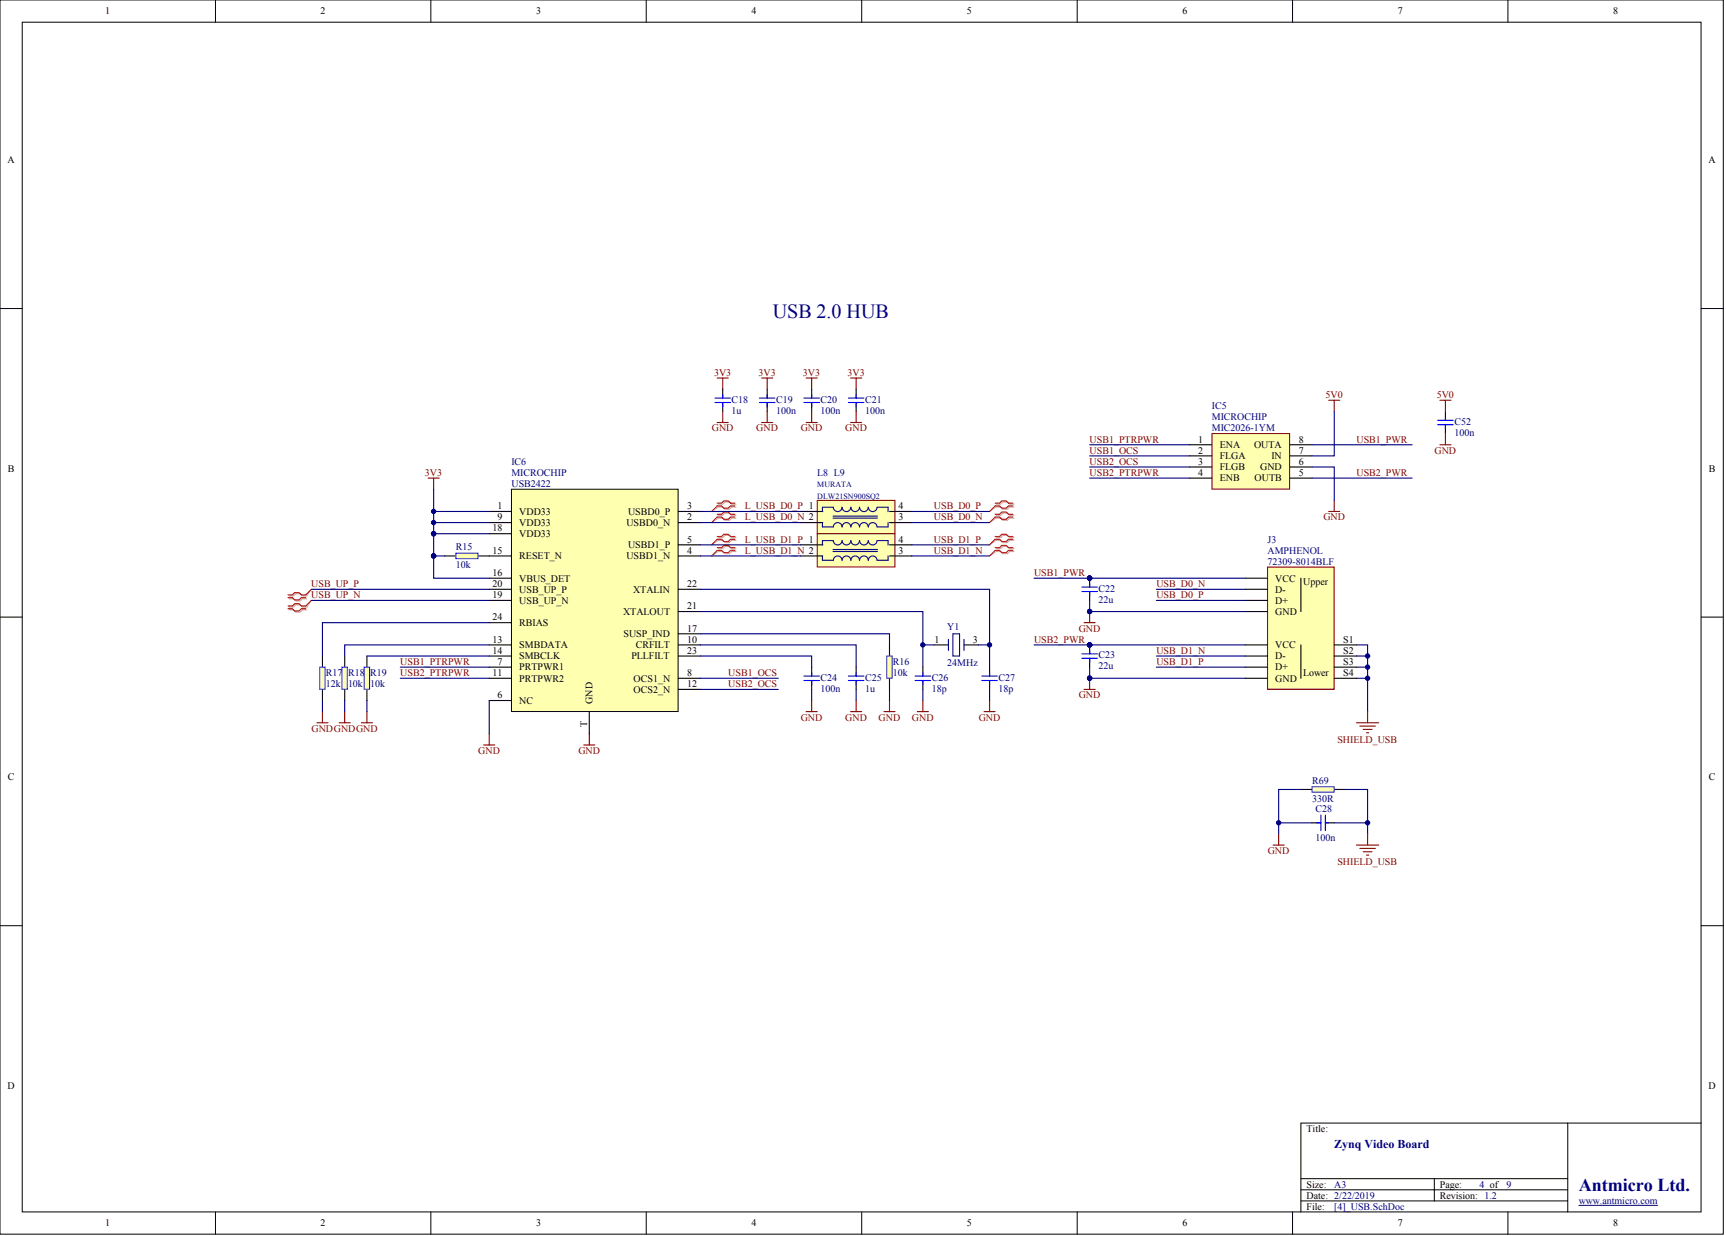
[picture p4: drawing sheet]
<svg xmlns="http://www.w3.org/2000/svg" width="655mm" height="469mm" viewBox="0 0 655 469" stroke-linecap="round" stroke-linejoin="round" font-family="sans-serif">
<defs><g id="words">
<text font-size="7.6" fill="#000080" x="293.3" y="120.7">USB 2.0 HUB</text>
<text font-size="6.9" fill="#000080" x="599.3" y="451.9">Antmicro Ltd.</text>
<text font-size="4.6" fill="#000080" x="506.4" y="435.6">Zynq Video Board</text>
<g font-size="3.8">
<text x="39.9" y="5.5">1</text>
<text x="121.7" y="5.5">2</text>
<text x="203.5" y="5.5">3</text>
<text x="285.2" y="5.5">4</text>
<text x="367" y="5.5">5</text>
<text x="448.8" y="5.5">6</text>
<text x="530.5" y="5.5">7</text>
<text x="612.3" y="5.5">8</text>
<text x="2.8" y="61.9">A</text>
<text x="648.5" y="61.9">A</text>
<text x="454.7" y="167.9">1</text>
<text x="492.9" y="167.9">8</text>
<text x="454.7" y="172.1">2</text>
<text x="463" y="170">ENA</text>
<text x="476" y="170">OUTA</text>
<text x="492.9" y="172.1">7</text>
<text x="3" y="179">B</text>
<text x="454.7" y="176.3">3</text>
<text x="463" y="174.2">FLGA</text>
<text x="463" y="178.4">FLGB</text>
<text x="478.3" y="178.4">GND</text>
<text x="482.6" y="174.2">IN</text>
<text x="492.9" y="176.3">6</text>
<text x="648.6" y="179">B</text>
<text x="454.7" y="180.5">4</text>
<text x="463" y="182.6">ENB</text>
<text x="476.2" y="182.6">OUTB</text>
<text x="492.9" y="180.5">5</text>
<text x="188.9" y="193.2">1</text>
<text x="188.9" y="197.4">9</text>
<text x="197.1" y="195.3">VDD33</text>
<text x="238.4" y="195.3">USBD0_P</text>
<text x="260.8" y="197.4">2</text>
<text x="260.8" y="193.2">3</text>
<text x="341" y="197.4">3</text>
<text x="341" y="193.2">4</text>
<text x="187" y="201.6">18</text>
<text x="197.1" y="199.5">VDD33</text>
<text x="197.1" y="203.7">VDD33</text>
<text x="237.8" y="199.5">USBD0_N</text>
<text x="238.4" y="207.9">USBD1_P</text>
<text x="260.8" y="205.8">5</text>
<text x="341" y="205.8">4</text>
<text x="187" y="210">15</text>
<text x="197.1" y="212.2">RESET_N</text>
<text x="237.8" y="212.2">USBD1_N</text>
<text x="260.8" y="210">4</text>
<text x="341" y="210">3</text>
<text x="187" y="218.5">16</text>
<text x="197.1" y="220.6">VBUS_DET</text>
<text x="484.1" y="220.6">VCC</text>
<text x="494.6" y="221.9">Upper</text>
<text x="187" y="226.9">19</text>
<text x="187" y="222.7">20</text>
<text x="197.1" y="224.8">USB_UP_P</text>
<text x="240.3" y="224.8">XTALIN</text>
<text x="260.8" y="222.7">22</text>
<text x="484.1" y="224.8">D-</text>
<text x="197.1" y="229">USB_UP_N</text>
<text x="236.5" y="233.2">XTALOUT</text>
<text x="260.8" y="231.1">21</text>
<text x="484.1" y="229">D+</text>
<text x="484.1" y="233.2">GND</text>
<text x="187" y="235.4">24</text>
<text x="197.1" y="237.5">RBIAS</text>
<text x="260.8" y="239.6">17</text>
<text x="187" y="243.8">13</text>
<text x="197.1" y="245.9">SMBDATA</text>
<text x="236.7" y="241.7">SUSP_IND</text>
<text x="241.4" y="245.9">CRFILT</text>
<text x="260.8" y="243.8">10</text>
<text x="354.7" y="243.8">1</text>
<text x="369.3" y="243.8">3</text>
<text x="484.1" y="245.9">VCC</text>
<text x="509.8" y="243.8">S1</text>
<text x="187" y="248">14</text>
<text x="197.1" y="250.1">SMBCLK</text>
<text x="239.7" y="250.1">PLLFILT</text>
<text x="260.8" y="248">23</text>
<text x="484.1" y="250.1">D-</text>
<text x="509.8" y="248">S2</text>
<text x="187" y="256.4">11</text>
<text x="188.9" y="252.2">7</text>
<text x="197.1" y="254.3">PRTPWR1</text>
<text x="260.8" y="256.4">8</text>
<text x="484.1" y="254.3">D+</text>
<text x="494.6" y="256.4">Lower</text>
<text x="509.8" y="252.2">S3</text>
<text x="509.8" y="256.4">S4</text>
<text x="197.1" y="258.6">PRTPWR2</text>
<text x="240.5" y="258.6">OCS1_N</text>
<text x="240.5" y="262.8">OCS2_N</text>
<text x="260.8" y="260.7">12</text>
<text x="484.1" y="258.6">GND</text>
<text x="188.9" y="264.9">6</text>
<text x="197.1" y="267">NC</text>
<text x="224.9" y="267" transform="rotate(-90 224.9 267)">GND</text>
<text x="222.8" y="275.6" transform="rotate(-90 222.8 275.6)">T</text>
<text x="3" y="296">C</text>
<text x="648.6" y="296">C</text>
<text x="2.8" y="413.1">D</text>
<text x="648.5" y="413.1">D</text>
<text x="495.9" y="429.4">Title:</text>
<text x="495.9" y="450.5">Size:</text>
<text x="495.9" y="454.7">Date: 2/22/2019</text>
<text x="546.5" y="454.7">Revision: 1.2</text>
<text x="546.5" y="450.5">Page:</text>
<text x="495.9" y="458.9">File:</text>
<text x="39.9" y="465.2">1</text>
<text x="121.7" y="465.2">2</text>
<text x="203.5" y="465.2">3</text>
<text x="285.2" y="465.2">4</text>
<text x="367" y="465.2">5</text>
<text x="448.8" y="465.2">6</text>
<text x="530.5" y="465.2">7</text>
<text x="612.3" y="465.2">8</text>
</g>
<g font-size="3.8" fill="#800000">
<text x="271" y="142.6">3V3</text>
<text x="287.9" y="142.6">3V3</text>
<text x="304.8" y="142.6">3V3</text>
<text x="321.7" y="142.6">3V3</text>
<text x="503.1" y="151">5V0</text>
<text x="545.3" y="151">5V0</text>
<text x="270.2" y="163.6">GND</text>
<text x="287.1" y="163.6">GND</text>
<text x="303.9" y="163.6">GND</text>
<text x="320.8" y="163.6">GND</text>
<text x="413.6" y="167.9">USB1_PTRPWR</text>
<text x="514.9" y="167.9">USB1_PWR</text>
<text x="413.6" y="172.1">USB1_OCS</text>
<text x="544.5" y="172.1">GND</text>
<text x="413.6" y="176.3">USB2_OCS</text>
<text x="161.3" y="180.5">3V3</text>
<text x="413.6" y="180.5">USB2_PTRPWR</text>
<text x="514.9" y="180.5">USB2_PWR</text>
<text x="282.8" y="197.4">L_USB_D0_N 2</text>
<text x="282.8" y="193.2">L_USB_D0_P 1</text>
<text x="354.5" y="197.4">USB_D0_N</text>
<text x="354.5" y="193.2">USB_D0_P</text>
<text x="502.3" y="197.4">GND</text>
<text x="282.8" y="205.8">L_USB_D1_P 1</text>
<text x="354.5" y="205.8">USB_D1_P</text>
<text x="282.8" y="210">L_USB_D1_N 2</text>
<text x="354.5" y="210">USB_D1_N</text>
<text x="392.5" y="218.5">USB1_PWR</text>
<text x="118.2" y="226.9">USB_UP_N</text>
<text x="118.2" y="222.7">USB_UP_P</text>
<text x="438.9" y="222.7">USB_D0_N</text>
<text x="438.9" y="226.9">USB_D0_P</text>
<text x="409.4" y="239.6">GND</text>
<text x="392.5" y="243.8">USB2_PWR</text>
<text x="438.9" y="248">USB_D1_N</text>
<text x="151.9" y="256.4">USB2_PTRPWR</text>
<text x="151.9" y="252.2">USB1_PTRPWR</text>
<text x="276.4" y="256.4">USB1_OCS</text>
<text x="438.9" y="252.2">USB_D1_P</text>
<text x="276.4" y="260.7">USB2_OCS</text>
<text x="409.4" y="264.9">GND</text>
<text x="303.9" y="273.3">GND</text>
<text x="320.8" y="273.3">GND</text>
<text x="333.5" y="273.3">GND</text>
<text x="346.1" y="273.3">GND</text>
<text x="371.5" y="273.3">GND</text>
<text x="118.2" y="277.5">GNDGNDGND</text>
<text x="507.6" y="281.8">SHIELD_USB</text>
<text x="181.6" y="286">GND</text>
<text x="219.5" y="286">GND</text>
<text x="481.2" y="323.9">GND</text>
<text x="507.6" y="328.1">SHIELD_USB</text>
</g>
<g font-size="3.8" fill="#000080">
<text x="277.7" y="152.7">C18</text>
<text x="294.6" y="152.7">C19</text>
<text x="311.4" y="152.7">C20</text>
<text x="328.3" y="152.7">C21</text>
<text x="460" y="155.2">IC5</text>
<text x="277.7" y="156.9">1u</text>
<text x="294.6" y="156.9">100n</text>
<text x="311.4" y="156.9">100n</text>
<text x="328.3" y="156.9">100n</text>
<text x="460" y="159.4">MICROCHIP</text>
<text x="552" y="161.1">C52</text>
<text x="460" y="163.6">MIC2026-1YM</text>
<text x="552" y="165.3">100n</text>
<text x="194.1" y="176.3">IC6</text>
<text x="194.1" y="180.5">MICROCHIP</text>
<text x="194.1" y="184.7">USB2422</text>
<text x="310.2" y="180.5">L8 L9</text>
<text x="173" y="208.8">R15</text>
<text x="481.1" y="205.8">J3</text>
<text x="173" y="215.5">10k</text>
<text x="481.1" y="210">AMPHENOL</text>
<text x="481.1" y="214.3">72309-8014BLF</text>
<text x="417" y="224.4">C22</text>
<text x="417" y="228.6">22u</text>
<text x="359.6" y="239.1">Y1</text>
<text x="417" y="249.7">C23</text>
<text x="123.7" y="256.4">R17</text>
<text x="132.1" y="256.4">R18</text>
<text x="140.5" y="256.4">R19</text>
<text x="338.9" y="256.4">10k</text>
<text x="338.9" y="252.2">R16</text>
<text x="359.6" y="252.6">24MHz</text>
<text x="417" y="253.9">22u</text>
<text x="123.7" y="260.7">12k</text>
<text x="132.1" y="260.7">10k</text>
<text x="140.5" y="260.7">10k</text>
<text x="311.4" y="262.3">100n</text>
<text x="311.4" y="258.1">C24</text>
<text x="328.3" y="262.3">1u</text>
<text x="328.3" y="258.1">C25</text>
<text x="353.6" y="262.3">18p</text>
<text x="353.6" y="258.1">C26</text>
<text x="379" y="262.3">18p</text>
<text x="379" y="258.1">C27</text>
<text x="498" y="297.4">R69</text>
<text x="498" y="304.1">330R</text>
<text x="499.2" y="307.9">C28</text>
<text x="499.2" y="318.9">100n</text>
<text x="506.4" y="450.5">A3</text>
<text x="561.5" y="450.5">4 of</text>
<text x="571.8" y="450.5">9</text>
<text x="506.4" y="458.9">[4]_USB.SchDoc</text>
<text x="599.3" y="456.8">www.antmicro.com</text>
</g>
<g font-size="3" fill="#000080">
<text x="310.2" y="184.9">MURATA</text>
<text x="310.2" y="189.1">DLW21SN900SQ2</text>
</g>
</g></defs>
<g fill="#fff" stroke="#000" stroke-width=".38">
<path d="M0 0h654.1v468.1h-654.1z"/>
<path d="M8.4 8.4h637.2v451.3h-637.2z"/>
</g>
<g fill="none" stroke="#000" stroke-width=".38">
<path d="M81.8 0v8.4M163.5 0v8.4M245.3 0v8.4M327.1 0v8.4M408.8 0v8.4M490.6 0v8.4M572.3 0v8.4M0 117h8.4M645.7 117h8.4M0 234.1h8.4M645.7 234.1h8.4M0 351.1h8.4"/>
<path d="M645.7 351.1h8.4M595 426v33.8M645.7 426h-151.9v33.8M81.8 459.8v8.4M163.5 459.8v8.4M245.3 459.8v8.4M327.1 459.8v8.4M408.8 459.8v8.4M490.6 459.8v8.4M493.8 455.5h101.2M493.8 451.3h101.2M493.8 447.1h101.2"/>
<path d="M544.4 447.1v8.4M572.3 459.8v8.4"/>
</g>
<path d="M599.3 457.2h29.9" fill="none" stroke="#000080" stroke-width=".38"/>
<path d="M460 164.5h29.5v21h-29.5z" fill="#ffffb0" stroke="#800000" stroke-width=".38"/>
<g fill="none" stroke="#000" stroke-width=".42">
<path d="M308.1 147.6v3.4M308.1 152.7v3.4M325 147.6v3.4M325 152.7v3.4M451.6 172.9h8.4M451.6 177.1h8.4M451.6 168.7h8.4M489.5 172.9h8.5M489.5 177.1h8.5M489.5 168.7h8.5M451.6 181.4h8.4M489.5 181.4h8.5"/>
<path d="M168.8 210.9h4.2M181.5 210.9h4.2M308.1 253.1v3.3M308.1 258.1v3.4M498 312.1h3.4M503 312.1h3.4"/>
</g>
<g fill="none" stroke="#800000" stroke-width=".42">
<path d="M272.2 143.4h4.2M274.3 143.4v4.2M274.3 156.1v4.2M306 143.4h4.2M308.1 143.4v4.2M308.1 156.1v4.2M322.8 143.4h4.3M325 143.4v4.2M325 156.1v4.2M504.3 151.8h4.2M506.4 151.8v4.3M272.2 160.3h4.2"/>
<path d="M306 160.3h4.2M322.8 160.3h4.3M162.5 181.4h4.2M164.6 181.4v4.2M504.3 194h4.2M506.4 189.8v4.2M413.6 257.3v4.2M120.3 274.2h4.2M122.4 269.9v4.3M128.7 274.2h4.2M130.8 269.9v4.3M223.7 278.4v4.2"/>
<path d="M306 269.9h4.2M308.1 265.7v4.2M322.8 269.9h4.3M325 265.7v4.2M335.5 269.9h4.2M337.6 265.7v4.2M348.2 269.9h4.2M350.3 265.7v4.2M373.5 269.9h4.2M375.6 265.7v4.2M411.5 261.5h4.2M221.6 282.6h4.2"/>
<path d="M485.3 316.3v4.3M483.2 320.6h4.2"/>
</g>
<circle cx="413.6" cy="257.3" r=".82" fill="#000080" stroke="#000080" stroke-width=".38"/>
<g fill="none" stroke="#00f" stroke-width=".42">
<path d="M305.1 152.7h5.9M305.1 151h5.9M308.1 149.7v1.3M308.1 152.7v1.7M322 152.7h5.9M322 151h5.9M325 149.7v1.3M325 152.7v1.7M305.1 258.1h5.9M305.1 256.4h5.9M308.1 255.2v1.2M308.1 258.1v1.7"/>
<path d="M499.7 312.1h1.7M501.4 309.2v5.9M503 312.1h1.3M503 309.2v5.9"/>
</g>
<path d="M272.6 191.3h1.7l.9-.9h1.6l.9 .9h1.7M272.6 192.3h1.7l.9 .9h1.6l.9-.9h1.7M272.6 195.5h1.7l.9-.9h1.6l.9 .9h1.7M272.6 196.5h1.7l.9 .9h1.6l.9-.9h1.7M272.6 203.9h1.7l.9-.8h1.6l.9 .8h1.7M272.6 205h1.7l.9 .8h1.6l.9-.8h1.7M272.6 208.1h1.7l.9-.8h1.6l.9 .8h1.7M272.6 209.2h1.7l.9 .8h1.6l.9-.8h1.7M109.7 231.3h1.7l.9 .9h1.6l.9-.9h1.7M109.7 230.3h1.7l.9-.9h1.6l.9 .9h1.7M109.7 227.1h1.7l.9 .9h1.6l.9-.9h1.7M109.7 226.1h1.7l.9-.9h1.6l.9 .9h1.7" fill="none" stroke="#d0a3a3" stroke-width=".42"/>
<path d="M272.6 192.3l-2.5 1.7M272.6 196.5l-2.5 1.7M272.6 205l-2.5 1.7M272.6 209.2l-2.5 1.7M118.2 227.8l-1.7 2.5M118.2 223.5l-1.7 2.6" fill="none" stroke="#d0a3a3" stroke-width=".38"/>
<path d="M272.2 190.9h1.7l.8-.9h1.7l.9 .9h1.7M272.2 191.9h1.7l.8 .8h1.7l.9-.8h1.7M272.2 195.1h1.7l.8-.9h1.7l.9 .9h1.7M272.2 196.1h1.7l.8 .9h1.7l.9-.9h1.7M272.2 203.5h1.7l.8-.8h1.7l.9 .8h1.7M272.2 204.6h1.7l.8 .8h1.7l.9-.8h1.7M272.2 207.7h1.7l.8-.8h1.7l.9 .8h1.7M272.2 208.8h1.7l.8 .8h1.7l.9-.8h1.7M109.3 230.9h1.7l.8 .9h1.7l.9-.9h1.7M109.3 229.9h1.7l.8-.9h1.7l.9 .9h1.7M109.3 226.7h1.7l.8 .8h1.7l.9-.8h1.7M109.3 225.6h1.7l.8-.8h1.7l.9 .8h1.7" fill="none" stroke="#f00" stroke-width=".42"/>
<path d="M272.2 191.9l-2.1 2.1M272.2 196.1l-2.1 2.1M272.2 204.6l-2.1 2.1M272.2 208.8l-2.1 2.1M118.2 227.8l-2.1 2.1M118.2 223.5l-2.1 2.1" fill="none" stroke="#f00" stroke-width=".38"/>
<path d="M173 209.8h8.4v2.1h-8.4z" fill="#ffffb0" stroke="#33f" stroke-width=".42"/>
<path d="M337.6 244.6v4.2M337.6 257.3v4.2" fill="none" stroke="#000" stroke-width=".42"/>
<path d="M336.6 248.8h2v8.4h-2z" fill="#ffffb0" stroke="#33f" stroke-width=".42"/>
<path d="M139.3 248.8v4.3M139.3 261.5v4.2" fill="none" stroke="#000" stroke-width=".42"/>
<path d="M138.2 253.1h2.1v8.4h-2.1z" fill="#ffffb0" stroke="#33f" stroke-width=".42"/>
<path d="M130.8 248.8v4.3M130.8 261.5v4.2" fill="none" stroke="#000" stroke-width=".42"/>
<path d="M129.8 253.1h2v8.4h-2z" fill="#ffffb0" stroke="#33f" stroke-width=".42"/>
<path d="M289.1 143.4h4.2M291.2 143.4v4.2M291.2 156.1v4.2M289.1 160.3h4.2M137.2 274.2h4.2M139.3 269.9v4.3M185.7 278.4v4.2M183.6 282.6h4.2" fill="none" stroke="#800000" stroke-width=".42"/>
<path d="M291.2 147.6v3.4M291.2 152.7v3.4M413.6 219.3v3.4M413.6 224.4v3.4M413.6 244.6v3.4M413.6 249.7v3.4" fill="none" stroke="#000" stroke-width=".42"/>
<path d="M288.2 152.7h5.9M288.2 151h5.9M291.2 149.7v1.3M291.2 152.7v1.7M410.6 224.4h5.9M410.6 222.7h5.9M413.6 221.4v1.3M413.6 224.4v1.7M410.6 249.7h5.9M410.6 248h5.9M413.6 246.7v1.3M413.6 249.7v1.7" fill="none" stroke="#00f" stroke-width=".42"/>
<g fill="#000080" stroke="#000080" stroke-width=".38">
<circle cx="413.6" cy="219.3" r=".82"/>
<circle cx="413.6" cy="244.6" r=".82"/>
</g>
<path d="M194.1 185.6h63.3v84.3h-63.3z" fill="#ffffb0" stroke="#000" stroke-width=".38"/>
<g fill="none" stroke="#000" stroke-width=".42">
<path d="M185.7 194h8.4M185.7 198.2h8.4M257.4 194h8.5M257.4 198.2h8.5M185.7 210.9h8.4M185.7 219.3h8.4M185.7 202.5h8.4M257.4 210.9h8.5M257.4 206.7h8.5M185.7 227.8h8.4M185.7 223.5h8.4M185.7 236.2h8.4"/>
<path d="M257.4 223.5h8.5M257.4 232h8.5M185.7 253.1h8.4M185.7 257.3h8.4M185.7 244.6h8.4M185.7 248.8h8.4M257.4 257.3h8.5M257.4 244.6h8.5M257.4 248.8h8.5M257.4 240.4h8.5M185.7 265.7h8.4M223.7 269.9v8.5"/>
<path d="M257.4 261.5h8.5"/>
</g>
<path d="M310.2 189.8h29.5v12.6h-29.5z" fill="#ffffb0" stroke="#800000" stroke-width=".38"/>
<path d="M312.2 198.2v1.7h4.1a1.65 1.65 0 0 1 1.6-1.7 1.65 1.65 0 0 1 1.7 1.7M316.2 195.8h16.9M316.2 196.5h16.9M319.6 192.4a1.65 1.65 0 0 1-1.7 1.7 1.65 1.65 0 0 1-1.6-1.7h-4.1v1.7M319.6 192.4a1.65 1.65 0 0 0 1.7 1.7 1.65 1.65 0 0 0 1.6-1.7M319.6 199.9a1.65 1.65 0 0 1 1.7-1.7 1.65 1.65 0 0 1 1.6 1.7M323 199.9a1.62 1.62 0 0 1 1.6-1.7 1.62 1.62 0 0 1 1.6 1.7 1.67 1.67 0 0 1 1.7-1.7 1.67 1.67 0 0 1 1.7 1.7M323 192.4a1.65 1.65 0 0 0 1.6 1.7 1.65 1.65 0 0 0 1.7-1.7 1.65 1.65 0 0 0 1.6 1.7 1.65 1.65 0 0 0 1.7-1.7M329.6 192.4a1.65 1.65 0 0 0 1.6 1.7 1.65 1.65 0 0 0 1.7-1.7M329.6 199.9a1.65 1.65 0 0 1 1.6-1.7 1.65 1.65 0 0 1 1.7 1.7M332.9 192.4h4.2v1.7M337.1 198.2v1.7h-4.2" fill="none" stroke="#11037f" stroke-width=".42"/>
<path d="M303.9 194h8.4M303.9 198.2h8.4M337.6 194h8.5M337.6 198.2h8.5" fill="none" stroke="#000" stroke-width=".42"/>
<path d="M310.2 202.5h29.5v12.6h-29.5z" fill="#ffffb0" stroke="#800000" stroke-width=".38"/>
<path d="M312.2 210.9v1.6h4.1a1.65 1.65 0 0 1 1.6-1.6 1.65 1.65 0 0 1 1.7 1.6M316.2 208.4h16.9M316.2 209.2h16.9M319.6 205.1a1.65 1.65 0 0 1-1.7 1.6 1.65 1.65 0 0 1-1.6-1.6h-4.1v1.7M319.6 205.1a1.65 1.65 0 0 0 1.7 1.6 1.65 1.65 0 0 0 1.6-1.6M319.6 212.5a1.65 1.65 0 0 1 1.7-1.6 1.65 1.65 0 0 1 1.6 1.6M323 212.5a1.62 1.62 0 0 1 1.6-1.6 1.62 1.62 0 0 1 1.6 1.6 1.67 1.67 0 0 1 1.7-1.6 1.67 1.67 0 0 1 1.7 1.6M323 205.1a1.65 1.65 0 0 0 1.6 1.6 1.65 1.65 0 0 0 1.7-1.6 1.65 1.65 0 0 0 1.6 1.6 1.65 1.65 0 0 0 1.7-1.6M329.6 205.1a1.65 1.65 0 0 0 1.6 1.6 1.65 1.65 0 0 0 1.7-1.6M329.6 212.5a1.65 1.65 0 0 1 1.6-1.6 1.65 1.65 0 0 1 1.7 1.6M332.9 205.1h4.2v1.7M337.1 210.9v1.6h-4.2" fill="none" stroke="#11037f" stroke-width=".42"/>
<path d="M548.6 156.1v3.3M548.6 161.1v3.4M303.9 206.7h8.4M303.9 210.9h8.4M337.6 206.7h8.5M337.6 210.9h8.5M493.8 299.5h4.2M506.4 299.5h4.2" fill="none" stroke="#000" stroke-width=".42"/>
<path d="M378.1 191.3h1.7l.9-.9h1.6l.9 .9h1.7M378.1 192.3h1.7l.9 .9h1.6l.9-.9h1.7M378.1 195.5h1.7l.9-.9h1.6l.9 .9h1.7M378.1 196.5h1.7l.9 .9h1.6l.9-.9h1.7M378.1 203.9h1.7l.9-.8h1.6l.9 .8h1.7M378.1 205h1.7l.9 .8h1.6l.9-.8h1.7M378.1 208.1h1.7l.9-.8h1.6l.9 .8h1.7M378.1 209.2h1.7l.9 .8h1.6l.9-.8h1.7" fill="none" stroke="#d0a3a3" stroke-width=".42"/>
<path d="M378.1 192.3l-2.5 1.7M378.1 196.5l-2.5 1.7M378.1 205l-2.5 1.7M378.1 209.2l-2.5 1.7" fill="none" stroke="#d0a3a3" stroke-width=".38"/>
<path d="M377.7 190.9h1.7l.8-.9h1.7l.9 .9h1.7M377.7 191.9h1.7l.8 .8h1.7l.9-.8h1.7M377.7 195.1h1.7l.8-.9h1.7l.9 .9h1.7M377.7 196.1h1.7l.8 .9h1.7l.9-.9h1.7M377.7 203.5h1.7l.8-.8h1.7l.9 .8h1.7M377.7 204.6h1.7l.8 .8h1.7l.9-.8h1.7M377.7 207.7h1.7l.8-.8h1.7l.9 .8h1.7M377.7 208.8h1.7l.8 .8h1.7l.9-.8h1.7" fill="none" stroke="#f00" stroke-width=".42"/>
<path d="M377.7 191.9l-2.1 2.1M377.7 196.1l-2.1 2.1M377.7 204.6l-2.1 2.1M377.7 208.8l-2.1 2.1" fill="none" stroke="#f00" stroke-width=".38"/>
<path d="M546.5 151.8h4.2M548.6 151.8v4.3M546.5 168.7h4.2M548.6 164.5v4.2M411.5 236.2h4.2M413.6 232v4.2" fill="none" stroke="#800000" stroke-width=".42"/>
<circle cx="413.6" cy="232" r=".82" fill="#000080" stroke="#000080" stroke-width=".38"/>
<path d="M545.7 159.4h5.9M548.6 158.2v1.2M545.7 161.1h5.9M548.6 161.1v1.7" fill="none" stroke="#00f" stroke-width=".42"/>
<path d="M498 298.4h8.4v2.1h-8.4z" fill="#ffffb0" stroke="#33f" stroke-width=".42"/>
<path d="M274.3 147.6v3.4M274.3 152.7v3.4M122.4 248.8v4.3M325 253.1v3.3M325 258.1v3.4M350.3 253.1v3.3M350.3 258.1v3.4M354.5 244.6h5.5M365.9 244.6h5.5M375.6 253.1v3.3M375.6 258.1v3.4M122.4 261.5v4.2" fill="none" stroke="#000" stroke-width=".42"/>
<g fill="none" stroke="#00f" stroke-width=".42">
<path d="M271.4 152.7h5.9M271.4 151h5.9M274.3 149.7v1.3M274.3 152.7v1.7M322 258.1h5.9M322 256.4h5.9M325 255.2v1.2M325 258.1v1.7M347.3 258.1h5.9M347.3 256.4h5.9M350.3 255.2v1.2M350.3 258.1v1.7"/>
<path d="M372.6 258.1h5.9M372.6 256.4h5.9M375.6 255.2v1.2M375.6 258.1v1.7"/>
</g>
<path d="M360 242.5v4.2M361.7 240.4h2.5v8.4h-2.5zM365.9 242.5v4.2" fill="none" stroke="#11037f" stroke-width=".42"/>
<g fill="none" stroke="#000080" stroke-width=".42">
<path d="M506.4 156.1v16.8h-8.4M413.6 168.7h38M413.6 172.9h38M413.6 177.1h38M498 177.1h8.4v12.7M498 168.7h38M164.6 194h21.1M164.6 198.2h21.1M164.6 185.6v25.3M265.9 194h38M265.9 198.2h38M346.1 194h29.5"/>
<path d="M346.1 198.2h29.5M413.6 181.4h38M498 181.4h38M164.6 210.9v8.4h21.1M164.6 210.9h4.2M164.6 202.5h21.1M265.9 210.9h38M265.9 206.7h38M346.1 210.9h29.5M346.1 206.7h29.5M413.6 219.3h59.1M118.2 223.5h67.5"/>
<path d="M118.2 227.8h67.5M185.7 236.2h-63.3v12.6M265.9 232h84.4v21.1M265.9 223.5h109.7v29.6M413.6 227.8v4.2h59.1M438.9 223.5h33.8M438.9 227.8h33.8M139.3 248.8h46.4M151.9 253.1h33.8M151.9 257.3h33.8M185.7 244.6h-54.9v4.2M265.9 248.8h42.2v4.3"/>
<path d="M265.9 244.6h59.1v8.5M265.9 240.4h71.7v4.2M265.9 257.3h29.5M350.3 244.6h4.2M371.4 244.6h4.2M413.6 253.1v4.2h59.1M413.6 244.6h59.1M438.9 248.8h33.8M438.9 253.1h33.8M514.9 244.6h4.2v25.3M514.9 248.8h4.2M514.9 253.1h4.2"/>
<path d="M514.9 257.3h4.2M122.4 265.7v4.2M130.8 265.7v4.2M139.3 265.7v4.2M185.7 265.7v12.7M265.9 261.5h29.5M308.1 261.5v4.2M325 261.5v4.2M337.6 261.5v4.2M350.3 261.5v4.2M375.6 261.5v4.2M493.8 299.5h-8.5v16.8"/>
<path d="M510.6 299.5h8.5v16.8M485.3 312.1h12.7M506.4 312.1h12.7"/>
</g>
<g fill="#000080" stroke="#000080" stroke-width=".38">
<circle cx="519.1" cy="248.8" r=".82"/>
<circle cx="519.1" cy="253" r=".82"/>
<circle cx="519.1" cy="257.3" r=".82"/>
<circle cx="164.6" cy="194" r=".82"/>
<circle cx="164.6" cy="198.2" r=".82"/>
<circle cx="164.6" cy="210.9" r=".82"/>
<circle cx="350.3" cy="244.6" r=".82"/>
<circle cx="375.6" cy="244.6" r=".82"/>
<circle cx="413.6" cy="244.6" r=".82"/>
<circle cx="413.6" cy="219.3" r=".82"/>
<circle cx="164.6" cy="202.4" r=".82"/>
<circle cx="413.6" cy="257.3" r=".82"/>
<circle cx="519.1" cy="312.1" r=".82"/>
<circle cx="413.6" cy="232" r=".82"/>
<circle cx="485.3" cy="312.1" r=".82"/>
</g>
<path d="M121.3 253.1h2.1v8.4h-2.1z" fill="#ffffb0" stroke="#33f" stroke-width=".42"/>
<path d="M481.1 215.1h25.3v46.4h-25.3z" fill="#ffffb0" stroke="#800000" stroke-width=".42"/>
<g fill="none" stroke="#000" stroke-width=".42">
<path d="M472.7 219.3h8.4M493.8 219.3v12.7M472.7 223.5h8.4M472.7 227.8h8.4M472.7 232h8.4M472.7 244.6h8.4M472.7 248.8h8.4M472.7 253.1h8.4M472.7 257.3h8.4M493.8 244.6v12.7M506.4 244.6h8.5M506.4 248.8h8.5"/>
<path d="M506.4 253.1h8.5M506.4 257.3h8.5"/>
</g>
<path d="M392.5 219.3h21.1M392.5 244.6h21.1" fill="none" stroke="#000080" stroke-width=".42"/>
<g fill="#000080" stroke="#000080" stroke-width=".38">
<circle cx="413.6" cy="219.3" r=".82"/>
<circle cx="413.6" cy="244.6" r=".82"/>
</g>
<path d="M514.9 274.2h8.4M516.1 275.4h5.9M517.4 276.7h3.4M518.7 278h.8M519.1 269.9v4.3M519.1 316.3v4.3M514.9 320.6h8.4M516.1 321.8h5.9M517.4 323.1h3.4M518.7 324.4h.8" fill="none" stroke="#800000" stroke-width=".42"/>
<use href="#words"/>
</svg>
